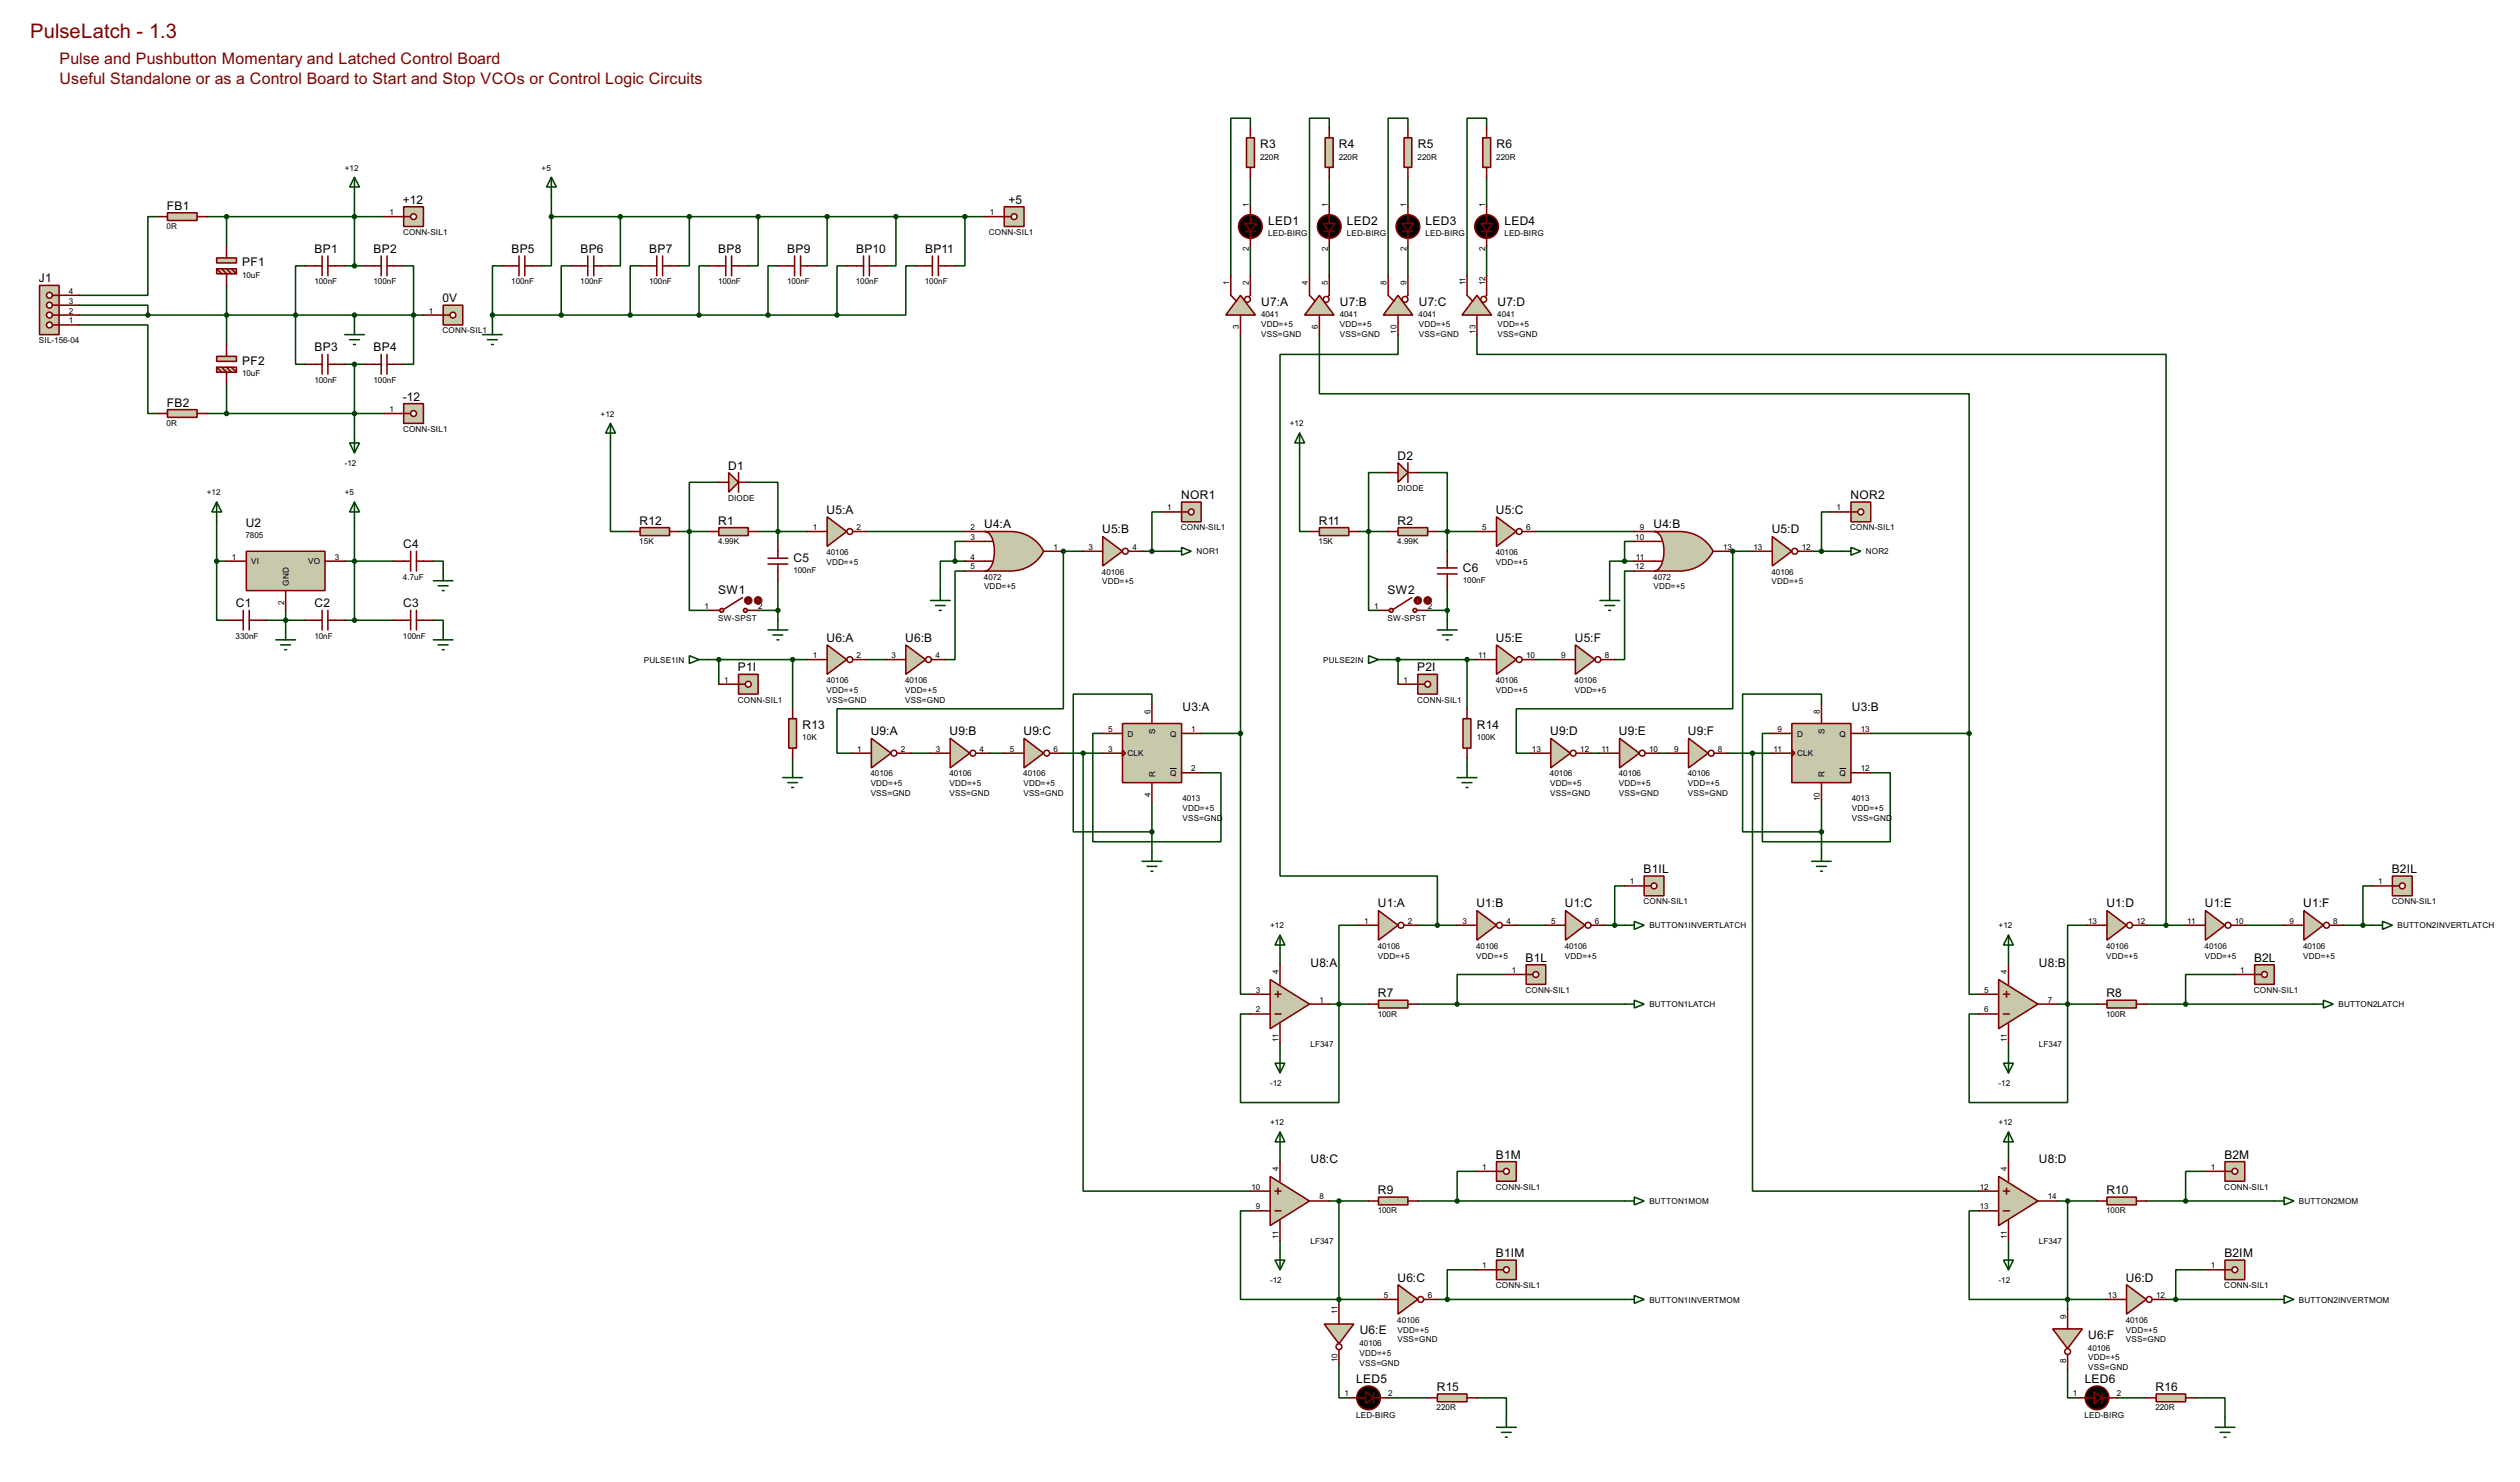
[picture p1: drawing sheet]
<svg xmlns="http://www.w3.org/2000/svg" width="650mm" height="382mm" viewBox="0 0 650 382" stroke-linecap="round" stroke-linejoin="round" font-family="sans-serif">
<defs><g id="words">
<text font-size="5.8" fill="#800000" x="7.7" y="9.9">PulseLatch - 1.3</text>
<g font-size="4.6" fill="#800000">
<text x="15.3" y="16.5">Pulse and Pushbutton Momentary and Latched Control Board</text>
<text x="15.3" y="21.6">Useful Standalone or as a Control Board to Start and Stop VCOs or Control Logic Circuits</text>
</g>
<g font-size="3.5">
<text x="325.2" y="38.2">R3</text>
<text x="345.5" y="38.2">R4</text>
<text x="365.8" y="38.2">R5</text>
<text x="386.1" y="38.2">R6</text>
<text x="104" y="52.6">+12</text>
<text x="260.2" y="52.6">+5</text>
<text x="43.1" y="54.1">FB1</text>
<text x="327.2" y="58.1">LED1</text>
<text x="347.5" y="58.1">LED2</text>
<text x="367.8" y="58.1">LED3</text>
<text x="388.2" y="58.1">LED4</text>
<text x="81.2" y="65.3">BP1</text>
<text x="96.4" y="65.3">BP2</text>
<text x="132" y="65.3">BP5</text>
<text x="149.8" y="65.3">BP6</text>
<text x="167.5" y="65.3">BP7</text>
<text x="185.3" y="65.3">BP8</text>
<text x="203.1" y="65.3">BP9</text>
<text x="220.9" y="65.3">BP10</text>
<text x="238.7" y="65.3">BP11</text>
<text x="62.5" y="68.8">PF1</text>
<text x="10.1" y="72.9">J1</text>
<text x="114.2" y="78">0V</text>
<text x="325.4" y="78.9">U7:A</text>
<text x="345.7" y="78.9">U7:B</text>
<text x="366.1" y="78.9">U7:C</text>
<text x="386.4" y="78.9">U7:D</text>
<text x="62.5" y="94.2">PF2</text>
<text x="81.2" y="90.7">BP3</text>
<text x="96.4" y="90.7">BP4</text>
<text x="43.1" y="104.9">FB2</text>
<text x="104" y="103.4">-12</text>
<text x="360.6" y="118.6">D2</text>
<text x="187.9" y="121.2">D1</text>
<text x="304.7" y="128.8">NOR1</text>
<text x="477.4" y="128.8">NOR2</text>
<text x="63.4" y="136.1">U2</text>
<text x="165" y="135.4">R12</text>
<text x="185.3" y="135.4">R1</text>
<text x="213.3" y="132.6">U5:A</text>
<text x="253.9" y="136.4">U4:A</text>
<text x="284.4" y="137.6">U5:B</text>
<text x="340.3" y="135.4">R11</text>
<text x="360.6" y="135.4">R2</text>
<text x="386" y="132.6">U5:C</text>
<text x="426.6" y="136.4">U4:B</text>
<text x="457.1" y="137.6">U5:D</text>
<text x="104" y="141.5">C4</text>
<text x="204.8" y="145">C5</text>
<text x="377.5" y="147.5">C6</text>
<text x="185.3" y="153.4">SW1</text>
<text x="358" y="153.4">SW2</text>
<text x="60.9" y="156.7">C1</text>
<text x="81.2" y="156.7">C2</text>
<text x="104" y="156.7">C3</text>
<text x="213.3" y="165.6">U6:A</text>
<text x="233.6" y="165.6">U6:B</text>
<text x="386" y="165.6">U5:E</text>
<text x="406.3" y="165.6">U5:F</text>
<text x="190.4" y="173.2">P1I</text>
<text x="365.7" y="173.2">P2I</text>
<text x="305.1" y="183.4">U3:A</text>
<text x="477.8" y="183.4">U3:B</text>
<text x="207.1" y="188.2">R13</text>
<text x="224.7" y="189.7">U9:A</text>
<text x="245" y="189.7">U9:B</text>
<text x="264.1" y="189.7">U9:C</text>
<text x="381.1" y="188.2">R14</text>
<text x="400" y="189.7">U9:D</text>
<text x="417.7" y="189.7">U9:E</text>
<text x="435.5" y="189.7">U9:F</text>
<text x="424.1" y="225.3">B1IL</text>
<text x="617.1" y="225.3">B2IL</text>
<text x="355.5" y="234.2">U1:A</text>
<text x="380.9" y="234.2">U1:B</text>
<text x="403.8" y="234.2">U1:C</text>
<text x="543.5" y="234.2">U1:D</text>
<text x="568.9" y="234.2">U1:E</text>
<text x="594.3" y="234.2">U1:F</text>
<text x="338.1" y="249.4">U8:A</text>
<text x="393.6" y="248.2">B1L</text>
<text x="526.1" y="249.4">U8:B</text>
<text x="581.6" y="248.2">B2L</text>
<text x="355.5" y="257.3">R7</text>
<text x="543.5" y="257.3">R8</text>
<text x="386" y="299">B1M</text>
<text x="573.9" y="299">B2M</text>
<text x="338.1" y="300.2">U8:C</text>
<text x="526.1" y="300.2">U8:D</text>
<text x="355.5" y="308.1">R9</text>
<text x="543.5" y="308.1">R10</text>
<text x="386" y="324.4">B1IM</text>
<text x="573.9" y="324.4">B2IM</text>
<text x="360.6" y="330.7">U6:C</text>
<text x="548.5" y="330.7">U6:D</text>
<text x="350.8" y="344.4">U6:E</text>
<text x="538.8" y="345.6">U6:F</text>
<text x="349.9" y="356.9">LED5</text>
<text x="370.7" y="358.9">R15</text>
<text x="537.9" y="356.9">LED6</text>
<text x="556.2" y="358.9">R16</text>
</g>
<g font-size="2.4">
<text x="325.1" y="41.2">220R</text>
<text x="345.4" y="41.2">220R</text>
<text x="365.8" y="41.2">220R</text>
<text x="386.1" y="41.2">220R</text>
<text x="89" y="44">+12</text>
<text x="139.8" y="44">+5</text>
<text x="322.2" y="53.4" transform="rotate(-90 322.2 53.4)">1</text>
<text x="342.5" y="53.4" transform="rotate(-90 342.5 53.4)">1</text>
<text x="362.9" y="53.3" transform="rotate(-90 362.9 53.3)">1</text>
<text x="383.2" y="53.4" transform="rotate(-90 383.2 53.4)">1</text>
<text x="43" y="59.1">0R</text>
<text x="100.5" y="55.5">1</text>
<text x="255.4" y="55.5">1</text>
<text x="104" y="60.7">CONN-SIL1</text>
<text x="255.1" y="60.7">CONN-SIL1</text>
<text x="322.2" y="64.7" transform="rotate(-90 322.2 64.7)">2</text>
<text x="327.2" y="61">LED-BIRG</text>
<text x="342.6" y="64.7" transform="rotate(-90 342.6 64.7)">2</text>
<text x="347.5" y="61">LED-BIRG</text>
<text x="362.9" y="64.6" transform="rotate(-90 362.9 64.6)">2</text>
<text x="367.8" y="61">LED-BIRG</text>
<text x="383.2" y="64.7" transform="rotate(-90 383.2 64.7)">2</text>
<text x="388.1" y="61">LED-BIRG</text>
<text x="62.5" y="71.6">10uF</text>
<text x="17.8" y="75.8">4</text>
<text x="81.1" y="73.4">100nF</text>
<text x="96.4" y="73.4">100nF</text>
<text x="131.9" y="73.4">100nF</text>
<text x="149.7" y="73.4">100nF</text>
<text x="167.5" y="73.4">100nF</text>
<text x="185.3" y="73.4">100nF</text>
<text x="203.1" y="73.4">100nF</text>
<text x="220.8" y="73.4">100nF</text>
<text x="238.6" y="73.4">100nF</text>
<text x="317.2" y="73.6" transform="rotate(-90 317.2 73.6)">1</text>
<text x="322.2" y="73.6" transform="rotate(-90 322.2 73.6)">2</text>
<text x="337.5" y="73.7" transform="rotate(-90 337.5 73.7)">4</text>
<text x="342.6" y="73.6" transform="rotate(-90 342.6 73.6)">5</text>
<text x="357.8" y="73.7" transform="rotate(-90 357.8 73.7)">8</text>
<text x="362.9" y="73.6" transform="rotate(-90 362.9 73.6)">9</text>
<text x="378.1" y="73.7" transform="rotate(-90 378.1 73.7)">11</text>
<text x="383.1" y="73.7" transform="rotate(-90 383.1 73.7)">12</text>
<text x="17.8" y="83.5">1</text>
<text x="17.8" y="80.9">2</text>
<text x="17.8" y="78.3">3</text>
<text x="110.7" y="80.9">1</text>
<text x="325.4" y="81.8">4041</text>
<text x="345.7" y="81.8">4041</text>
<text x="366" y="81.8">4041</text>
<text x="386.3" y="81.8">4041</text>
<text x="10" y="88.6">SIL-156-04</text>
<text x="114.2" y="86.1">CONN-SIL1</text>
<text x="319.7" y="85" transform="rotate(-90 319.7 85)">3</text>
<text x="325.4" y="84.3">VDD=+5</text>
<text x="325.4" y="86.9">VSS=GND</text>
<text x="340" y="85" transform="rotate(-90 340 85)">6</text>
<text x="345.7" y="84.3">VDD=+5</text>
<text x="345.7" y="86.9">VSS=GND</text>
<text x="360.3" y="86.1" transform="rotate(-90 360.3 86.1)">10</text>
<text x="366" y="84.3">VDD=+5</text>
<text x="366" y="86.9">VSS=GND</text>
<text x="380.7" y="86.1" transform="rotate(-90 380.7 86.1)">13</text>
<text x="386.3" y="84.3">VDD=+5</text>
<text x="386.3" y="86.9">VSS=GND</text>
<text x="62.5" y="97.1">10uF</text>
<text x="81.1" y="98.8">100nF</text>
<text x="96.4" y="98.8">100nF</text>
<text x="100.5" y="106.3">1</text>
<text x="155" y="107.5">+12</text>
<text x="43" y="109.9">0R</text>
<text x="104" y="111.5">CONN-SIL1</text>
<text x="332.8" y="110.1">+12</text>
<text x="89" y="120.2">-12</text>
<text x="53.4" y="127.8">+12</text>
<text x="89" y="127.8">+5</text>
<text x="187.8" y="129.2">DIODE</text>
<text x="301.2" y="131.7">1</text>
<text x="360.5" y="126.7">DIODE</text>
<text x="473.9" y="131.7">1</text>
<text x="209.7" y="136.8">1</text>
<text x="221" y="136.8">2</text>
<text x="250.4" y="136.8">2</text>
<text x="304.7" y="136.9">CONN-SIL1</text>
<text x="382.4" y="136.8">5</text>
<text x="393.8" y="136.8">6</text>
<text x="423.1" y="136.8">9</text>
<text x="477.4" y="136.9">CONN-SIL1</text>
<text x="63.4" y="139">7805</text>
<text x="165" y="140.4">15K</text>
<text x="185.3" y="140.4">4.99K</text>
<text x="213.2" y="143.2">40106</text>
<text x="250.4" y="139.3">3</text>
<text x="271.8" y="141.8">1</text>
<text x="280.8" y="141.8">3</text>
<text x="292.2" y="141.8">4</text>
<text x="308.7" y="143.1">NOR1</text>
<text x="340.2" y="140.4">15K</text>
<text x="360.5" y="140.4">4.99K</text>
<text x="385.9" y="143.2">40106</text>
<text x="421.9" y="139.3">10</text>
<text x="444.6" y="141.8">13</text>
<text x="452.4" y="141.8">13</text>
<text x="464.9" y="141.8">12</text>
<text x="481.4" y="143.1">NOR2</text>
<text x="59.9" y="144.4">1</text>
<text x="64.8" y="145.6">VI</text>
<text x="79.5" y="145.6">VO</text>
<text x="86.4" y="144.4">3</text>
<text x="104" y="149.6">4.7uF</text>
<text x="204.7" y="147.9">100nF</text>
<text x="213.2" y="145.8">VDD=+5</text>
<text x="250.4" y="144.4">4</text>
<text x="250.4" y="147">5</text>
<text x="253.9" y="149.6">4072</text>
<text x="284.3" y="148.2">40106</text>
<text x="385.9" y="145.8">VDD=+5</text>
<text x="421.9" y="147">12</text>
<text x="422.1" y="144.4">11</text>
<text x="426.6" y="149.6">4072</text>
<text x="457.1" y="148.2">40106</text>
<text x="74.5" y="151.1" transform="rotate(-90 74.5 151.1)">GND</text>
<text x="253.9" y="152.1">VDD=+5</text>
<text x="284.3" y="150.8">VDD=+5</text>
<text x="377.4" y="150.4">100nF</text>
<text x="426.6" y="152.1">VDD=+5</text>
<text x="457.1" y="150.8">VDD=+5</text>
<text x="73.3" y="156.1" transform="rotate(-90 73.3 156.1)">2</text>
<text x="181.8" y="157.1">1</text>
<text x="185.3" y="160.2">SW-SPST</text>
<text x="195.6" y="157.1">2</text>
<text x="354.5" y="157.1">1</text>
<text x="358" y="160.2">SW-SPST</text>
<text x="368.3" y="157.1">2</text>
<text x="60.8" y="164.8">330nF</text>
<text x="81.1" y="164.8">10nF</text>
<text x="104" y="164.8">100nF</text>
<text x="166.1" y="171">PULSE1IN</text>
<text x="209.7" y="169.8">1</text>
<text x="221" y="169.8">2</text>
<text x="230" y="169.8">3</text>
<text x="241.4" y="169.8">4</text>
<text x="341.4" y="171">PULSE2IN</text>
<text x="381.4" y="169.8">11</text>
<text x="393.8" y="169.8">10</text>
<text x="402.8" y="169.8">9</text>
<text x="414.1" y="169.8">8</text>
<text x="186.9" y="176.2">1</text>
<text x="213.2" y="176.2">40106</text>
<text x="213.2" y="178.8">VDD=+5</text>
<text x="233.5" y="176.2">40106</text>
<text x="233.5" y="178.8">VDD=+5</text>
<text x="362.1" y="176.2">1</text>
<text x="385.9" y="176.2">40106</text>
<text x="385.9" y="178.8">VDD=+5</text>
<text x="406.3" y="176.2">40106</text>
<text x="406.3" y="178.8">VDD=+5</text>
<text x="190.4" y="181.3">CONN-SIL1</text>
<text x="213.2" y="181.3">VSS=GND</text>
<text x="233.5" y="181.3">VSS=GND</text>
<text x="296.8" y="184.2" transform="rotate(-90 296.8 184.2)">6</text>
<text x="365.6" y="181.3">CONN-SIL1</text>
<text x="469.6" y="184.2" transform="rotate(-90 469.6 184.2)">8</text>
<text x="207" y="191.1">10K</text>
<text x="285.9" y="188.9">5</text>
<text x="290.9" y="190.1">D</text>
<text x="298" y="189.4" transform="rotate(-90 298 189.4)">S</text>
<text x="301.9" y="190.1">Q</text>
<text x="307.4" y="188.9">1</text>
<text x="381" y="191.1">100K</text>
<text x="458.6" y="188.9">9</text>
<text x="463.6" y="190.1">D</text>
<text x="470.7" y="189.4" transform="rotate(-90 470.7 189.4)">S</text>
<text x="474.6" y="190.1">Q</text>
<text x="480.1" y="188.9">13</text>
<text x="221.2" y="194">1</text>
<text x="232.5" y="194">2</text>
<text x="241.5" y="194">3</text>
<text x="252.8" y="194">4</text>
<text x="260.5" y="194">5</text>
<text x="271.8" y="194">6</text>
<text x="285.9" y="194">3</text>
<text x="290.9" y="195.2">CLK</text>
<text x="395.3" y="194">13</text>
<text x="407.7" y="194">12</text>
<text x="413.2" y="194">11</text>
<text x="425.5" y="194">10</text>
<text x="432" y="194">9</text>
<text x="443.3" y="194">8</text>
<text x="457.6" y="194">11</text>
<text x="463.6" y="195.2">CLK</text>
<text x="224.6" y="200.4">40106</text>
<text x="224.6" y="202.9">VDD=+5</text>
<text x="245" y="200.4">40106</text>
<text x="245" y="202.9">VDD=+5</text>
<text x="264" y="200.4">40106</text>
<text x="264" y="202.9">VDD=+5</text>
<text x="298" y="200.6" transform="rotate(-90 298 200.6)">R</text>
<text x="301.9" y="200.2">Q</text>
<text x="307.4" y="199">2</text>
<text x="399.9" y="200.4">40106</text>
<text x="399.9" y="202.9">VDD=+5</text>
<text x="417.7" y="200.4">40106</text>
<text x="417.7" y="202.9">VDD=+5</text>
<text x="435.5" y="200.4">40106</text>
<text x="435.5" y="202.9">VDD=+5</text>
<text x="470.7" y="200.6" transform="rotate(-90 470.7 200.6)">R</text>
<text x="474.6" y="200.2">Q</text>
<text x="480.1" y="199">12</text>
<text x="224.6" y="205.4">VSS=GND</text>
<text x="245" y="205.4">VSS=GND</text>
<text x="264" y="205.4">VSS=GND</text>
<text x="296.8" y="205.7" transform="rotate(-90 296.8 205.7)">4</text>
<text x="305.1" y="206.7">4013</text>
<text x="305.1" y="209.3">VDD=+5</text>
<text x="399.9" y="205.4">VSS=GND</text>
<text x="417.7" y="205.4">VSS=GND</text>
<text x="435.5" y="205.4">VSS=GND</text>
<text x="469.6" y="206.8" transform="rotate(-90 469.6 206.8)">10</text>
<text x="477.8" y="206.7">4013</text>
<text x="477.8" y="209.3">VDD=+5</text>
<text x="305.1" y="211.8">VSS=GND</text>
<text x="477.8" y="211.8">VSS=GND</text>
<text x="420.5" y="228.2">1</text>
<text x="424" y="233.4">CONN-SIL1</text>
<text x="613.6" y="228.2">1</text>
<text x="617.1" y="233.4">CONN-SIL1</text>
<text x="327.7" y="239.6">+12</text>
<text x="352" y="238.4">1</text>
<text x="363.3" y="238.4">2</text>
<text x="377.4" y="238.4">3</text>
<text x="388.7" y="238.4">4</text>
<text x="400.2" y="238.4">5</text>
<text x="411.5" y="238.4">6</text>
<text x="425.5" y="239.6">BUTTON1INVERTLATCH</text>
<text x="515.7" y="239.6">+12</text>
<text x="538.8" y="238.4">13</text>
<text x="551.2" y="238.4">12</text>
<text x="564.3" y="238.4">11</text>
<text x="576.6" y="238.4">10</text>
<text x="590.7" y="238.4">9</text>
<text x="602" y="238.4">8</text>
<text x="618.5" y="239.6">BUTTON2INVERTLATCH</text>
<text x="355.5" y="244.8">40106</text>
<text x="380.9" y="244.8">40106</text>
<text x="403.7" y="244.8">40106</text>
<text x="543.4" y="244.8">40106</text>
<text x="568.8" y="244.8">40106</text>
<text x="594.2" y="244.8">40106</text>
<text x="329.9" y="251.5" transform="rotate(-90 329.9 251.5)">4</text>
<text x="355.5" y="247.4">VDD=+5</text>
<text x="380.9" y="247.4">VDD=+5</text>
<text x="390.1" y="251.1">1</text>
<text x="403.7" y="247.4">VDD=+5</text>
<text x="517.8" y="251.5" transform="rotate(-90 517.8 251.5)">4</text>
<text x="543.4" y="247.4">VDD=+5</text>
<text x="568.8" y="247.4">VDD=+5</text>
<text x="578" y="251.1">1</text>
<text x="594.2" y="247.4">VDD=+5</text>
<text x="324" y="256.2">3</text>
<text x="393.6" y="256.2">CONN-SIL1</text>
<text x="512" y="256.2">5</text>
<text x="581.5" y="256.2">CONN-SIL1</text>
<text x="324" y="261.3">2</text>
<text x="340.4" y="258.7">1</text>
<text x="355.5" y="262.3">100R</text>
<text x="425.5" y="259.9">BUTTON1LATCH</text>
<text x="512" y="261.3">6</text>
<text x="528.4" y="258.7">7</text>
<text x="543.4" y="262.3">100R</text>
<text x="603.3" y="259.9">BUTTON2LATCH</text>
<text x="329.9" y="268.8" transform="rotate(-90 329.9 268.8)">11</text>
<text x="517.8" y="268.8" transform="rotate(-90 517.8 268.8)">11</text>
<text x="338.1" y="270.2">LF347</text>
<text x="526" y="270.2">LF347</text>
<text x="327.7" y="280.2">-12</text>
<text x="515.7" y="280.2">-12</text>
<text x="327.7" y="290.4">+12</text>
<text x="515.7" y="290.4">+12</text>
<text x="329.8" y="302.3" transform="rotate(-90 329.8 302.3)">4</text>
<text x="382.4" y="301.9">1</text>
<text x="517.8" y="302.3" transform="rotate(-90 517.8 302.3)">4</text>
<text x="570.4" y="301.9">1</text>
<text x="322.9" y="307">10</text>
<text x="340.4" y="309.5">8</text>
<text x="385.9" y="307">CONN-SIL1</text>
<text x="425.5" y="310.7">BUTTON1MOM</text>
<text x="510.8" y="307">12</text>
<text x="528.4" y="309.5">14</text>
<text x="573.9" y="307">CONN-SIL1</text>
<text x="593.1" y="310.7">BUTTON2MOM</text>
<text x="324" y="312.1">9</text>
<text x="355.5" y="313.1">100R</text>
<text x="510.8" y="312.1">13</text>
<text x="543.4" y="313.1">100R</text>
<text x="329.9" y="319.6" transform="rotate(-90 329.9 319.6)">11</text>
<text x="338.1" y="321">LF347</text>
<text x="517.8" y="319.6" transform="rotate(-90 517.8 319.6)">11</text>
<text x="526" y="321">LF347</text>
<text x="382.4" y="327.3">1</text>
<text x="570.4" y="327.3">1</text>
<text x="327.7" y="331">-12</text>
<text x="357" y="334.9">5</text>
<text x="368.3" y="334.9">6</text>
<text x="385.9" y="332.4">CONN-SIL1</text>
<text x="515.7" y="331">-12</text>
<text x="543.9" y="334.9">13</text>
<text x="556.3" y="334.9">12</text>
<text x="573.9" y="332.4">CONN-SIL1</text>
<text x="345.1" y="339.1" transform="rotate(-90 345.1 339.1)">11</text>
<text x="360.5" y="341.3">40106</text>
<text x="425.5" y="336.1">BUTTON1INVERTMOM</text>
<text x="533.1" y="340.3" transform="rotate(-90 533.1 340.3)">9</text>
<text x="548.5" y="341.3">40106</text>
<text x="593.1" y="336.1">BUTTON2INVERTMOM</text>
<text x="350.8" y="347.3">40106</text>
<text x="360.5" y="343.9">VDD=+5</text>
<text x="360.5" y="346.4">VSS=GND</text>
<text x="548.5" y="343.9">VDD=+5</text>
<text x="548.5" y="346.4">VSS=GND</text>
<text x="345.1" y="351.6" transform="rotate(-90 345.1 351.6)">10</text>
<text x="350.8" y="349.8">VDD=+5</text>
<text x="350.8" y="352.4">VSS=GND</text>
<text x="533.1" y="351.7" transform="rotate(-90 533.1 351.7)">8</text>
<text x="538.7" y="348.5">40106</text>
<text x="538.7" y="351.1">VDD=+5</text>
<text x="538.7" y="353.6">VSS=GND</text>
<text x="346.9" y="360.3">1</text>
<text x="349.9" y="366">LED-BIRG</text>
<text x="358.2" y="360.3">2</text>
<text x="370.7" y="363.9">220R</text>
<text x="534.8" y="360.3">1</text>
<text x="537.8" y="366">LED-BIRG</text>
<text x="546.2" y="360.3">2</text>
<text x="556.1" y="363.9">220R</text>
</g>
</g></defs>
<g fill="none" stroke="#004000" stroke-width=".4">
<path d="M322.6 33.1v-2.6h-5v40.7M343 33.1v-2.6h-5.1v40.7M363.3 33.1v-2.6h-5.1v40.7M383.6 33.1v-2.6h-5.1v40.7M40.7 55.9h-2.5v20.3h-17.8M53.4 55.9h45.7M58.5 55.9v7.6M91.5 50.8v17.8M142.3 55.9v12.7h-2.5M142.3 55.9h111.8M142.3 50.8v5.1M160.1 55.9v12.7h-2.6"/>
<path d="M177.9 55.9v12.7h-2.6M195.6 55.9v12.7h-2.5M213.4 55.9v12.7h-2.5M231.2 55.9v12.7h-2.5M249 55.9v12.7h-2.6M322.6 45.8v7.6M343 45.8v7.6M363.3 45.8v7.6M383.6 45.8v7.6M20.4 78.8h17.8v2.5M58.5 73.7v15.2M78.8 68.6h-2.5v25.4h2.5"/>
<path d="M89 68.6h5M104.2 68.6h2.5v25.4h-2.5M129.6 68.6h-2.5v12.7M147.4 68.6h-2.6v12.7M165.2 68.6h-2.6v12.7M182.9 68.6h-2.5v12.7M200.7 68.6h-2.5v12.7M218.5 68.6h-2.5v12.7M236.3 68.6h-2.6v12.7h-17.7M322.6 63.5v7.7M343 63.5v7.7M363.3 63.5v7.7"/>
<path d="M383.6 63.5v7.7M20.4 83.9h17.8v22.8h2.5M20.4 81.3h88.9M58.5 99.1v7.6M89 94h5M91.5 81.3v2.6M91.5 94v17.8M127.1 81.3h88.9M127.1 81.3v2.6M320.1 86.4v102.9M340.4 86.4v15.2h167.7v87.7M360.7 86.4v5.1h-30.4v134.6h40.6v12.7"/>
<path d="M381.1 86.4v5.1h177.8v147.3M53.4 106.7h45.7M157.5 114.3v22.9h5.1M335.3 116.9v20.3h2.6M55.9 134.7v10.1M91.5 134.7v25.4M175.3 137.2h7.6M185.5 124.5h-7.6v33h5M193.1 124.5h7.6v15.2M195.6 137.2h12.7M223.6 137.2h25.4M249 139.7h-2.6v5.1"/>
<path d="M350.6 137.2h7.6M358.2 122h-5.1v35.5h2.6M365.8 122h7.6v20.3M370.9 137.2h10.2M396.3 137.2h25.4M421.7 139.7h-2.5v5.1M55.9 144.8v15.3h2.6M55.9 144.8h2.6M73.7 157.5v5.1M89 144.8h12.7M111.8 144.8h2.6v2.6M195.6 157.5h5.1"/>
<path d="M200.7 149.9v10.2M246.4 144.8h-3.8v7.6M246.4 144.8h2.6M249 147.4h-2.6v22.8h-2.5M274.4 142.3v40.6h-58.4v11.5h3.8M368.4 157.5h5M373.4 152.4v7.7M419.2 144.8h-3.9v7.6M419.2 144.8h2.5M421.7 147.4h-2.5v22.8h-2.6M68.6 160.1h10.2M89 160.1h12.7"/>
<path d="M111.8 160.1h2.6v2.5M223.6 170.2h5.1M396.3 170.2h5.1M235 194.4h5.1M255.3 194.4h3.8M274.4 194.4h10.1M279.5 194.4v113h43.1M284.5 189.3h-2.5v27.9h33v-17.8h-5.1M297.2 181.7v-2.6h-20.3v35.6h20.3M309.9 189.3h10.2M320.1 189.3v67.3h2.5M410.3 194.4h2.5"/>
<path d="M428 194.4h2.6M445.8 194.4h11.5M452.2 194.4v113h58.4M457.3 189.3h-2.6v27.9h33v-17.8h-5M470 181.7v-2.6h-20.4v35.6h20.4M482.7 189.3h25.4M508.1 189.3v67.3h2.5M297.2 207.1v12.7M470 207.1v12.7M350.6 238.8h-5.1v45.7h-25.4v-22.8h2.5M365.8 238.8h10.2M391.2 238.8h7.6"/>
<path d="M538.5 238.8h-5v45.7h-25.4v-22.8h2.5M553.8 238.8h10.1M579.2 238.8h10.1M330.3 246.4v2.6M343 259.1h10.1M518.2 246.4v2.6M530.9 259.1h10.2M330.3 269.3v2.5M518.2 269.3v2.5M330.3 297.2v2.6M518.2 297.2v2.6M322.6 312.5h-2.5v22.8h25.4"/>
<path d="M343 309.9h10.1M345.5 309.9v25.4M510.6 312.5h-2.5v22.8h25.4M530.9 309.9h10.2M533.5 309.9v25.4M330.3 320.1v2.5M345.5 335.3h10.2M370.9 335.3h48.3M518.2 320.1v2.5M533.5 335.3h10.1M558.9 335.3h27.9"/>
</g>
<circle cx="274.4" cy="142.3" r=".2" fill="#004000"/>
<path d="M274.4 142.3h5.1M447.1 142.3v40.6h-55.9v11.5h3.8" fill="none" stroke="#004000" stroke-width=".4"/>
<circle cx="447.1" cy="142.3" r=".2" fill="#004000"/>
<g fill="none" stroke="#004000" stroke-width=".4">
<path d="M299.8 132.1h-2.6v10.2M472.5 132.1h-2.5v10.2M294.7 142.3h7.6M447.1 142.3h5.1M467.4 142.3h7.6M182.9 170.2h25.4M185.5 170.2v6.4M204.5 170.2v12.7M358.2 170.2h22.9M360.7 170.2v6.4M378.5 170.2v12.7M204.5 195.6v2.6"/>
<path d="M378.5 195.6v2.6M414.1 238.8h5.1M419.2 228.6h-2.6v10.2M604.6 238.8h7.6M612.2 228.6h-2.5v10.2M365.8 259.1h53.4M388.7 251.5h-12.7v7.6M553.8 259.1h43.2M576.6 251.5h-12.7v7.6M365.8 309.9h53.4M381.1 302.3h-5.1v7.6M553.8 309.9h33"/>
<path d="M569 302.3h-5.1v7.6M345.5 335.3v1.3M381.1 327.7h-7.7v7.6M533.5 335.3v2.6M569 327.7h-7.6v7.6M345.5 351.8v8.9h2.5M533.5 353.1v7.6h2.5M358.2 360.7h10.2M381.1 360.7h7.6v5.1M546.2 360.7h7.6M566.5 360.7h7.6v5.1"/>
</g>
<path d="M185.5 136.2h7.6v2h-7.6z" fill="#c8c8aa" stroke="#800000" stroke-width=".4"/>
<path d="M182.9 137.2h2.6M193.1 137.2h2.5" fill="none" stroke="#800000" stroke-width=".4"/>
<path d="M157.5 109.3l1.3 2.5h-2.5zM157.5 109.3v5" fill="none" stroke="#004000" stroke-width=".4"/>
<path d="M289.6 186.7h15.3v15.3h-15.3z" fill="#c8c8aa" stroke="#800000" stroke-width=".4"/>
<path d="M284.5 189.3h5.1M284.5 194.4h5.1M289.6 193.6l.8 .8-.8 .7zM297.2 181.7v5M304.9 189.3h5M304.9 199.4h5M297.2 202v5.1" fill="none" stroke="#800000" stroke-width=".4"/>
<path d="M301.9 198.3h1.7" fill="none" stroke="#000" stroke-width=".26"/>
<path d="M198.2 162.6h5.1M199.4 163.9h2.6M200.5 165.1h.5M200.7 160.1v2.5" fill="none" stroke="#004000" stroke-width=".4"/>
<path d="M360.7 136.2h7.7v2h-7.7z" fill="#c8c8aa" stroke="#800000" stroke-width=".4"/>
<path d="M358.2 137.2h2.5M368.4 137.2h2.5" fill="none" stroke="#800000" stroke-width=".4"/>
<path d="M335.3 111.8l1.3 2.5h-2.5zM335.3 111.8v5.1" fill="none" stroke="#004000" stroke-width=".4"/>
<path d="M462.3 186.7h15.3v15.3h-15.3z" fill="#c8c8aa" stroke="#800000" stroke-width=".4"/>
<g fill="none" stroke="#800000" stroke-width=".4">
<path d="M321.4 59.7h2.5M322.6 53.4v4.3M322.6 59.7v3.8M341.7 59.7h2.5M343 53.4v4.3M343 59.7v3.8M362 59.7h2.5M363.3 53.4v4.3M363.3 59.7v3.8M382.3 59.7h2.6M383.6 53.4v4.3M383.6 59.7v3.8"/>
<path d="M457.3 189.3h5M457.3 194.4h5M462.3 193.6l.8 .8-.8 .7zM470 181.7v5M477.6 189.3h5.1M477.6 199.4h5.1M470 202v5.1"/>
</g>
<path d="M474.6 198.3h1.7" fill="none" stroke="#000" stroke-width=".26"/>
<path d="M370.9 162.6h5.1M372.2 163.9h2.5M373.2 165.1h.5M373.4 160.1v2.5" fill="none" stroke="#004000" stroke-width=".4"/>
<g fill="#000" stroke="#800000" stroke-width=".4">
<path d="M321.1 57.7h3.1l-1.6 2zM341.4 57.7h3.1l-1.5 2zM361.8 57.7h3l-1.5 2zM382.1 57.7h3l-1.5 2z"/>
<circle cx="322.6" cy="58.5" r="3.1"/>
<circle cx="342.9" cy="58.5" r="3.1"/>
<circle cx="363.2" cy="58.5" r="3.1"/>
<circle cx="383.5" cy="58.5" r="3.1"/>
</g>
<path d="M321.6 35.6h2.1v7.6h-2.1z" fill="#c8c8aa" stroke="#800000" stroke-width=".4"/>
<path d="M322.6 33.1v2.5M322.6 43.2v2.6" fill="none" stroke="#800000" stroke-width=".4"/>
<path d="M341.9 35.6h2.1v7.6h-2.1z" fill="#c8c8aa" stroke="#800000" stroke-width=".4"/>
<path d="M343 33.1v2.5M343 43.2v2.6" fill="none" stroke="#800000" stroke-width=".4"/>
<path d="M362.3 35.6h2v7.6h-2z" fill="#c8c8aa" stroke="#800000" stroke-width=".4"/>
<path d="M363.3 33.1v2.5M363.3 43.2v2.6" fill="none" stroke="#800000" stroke-width=".4"/>
<path d="M382.6 35.6h2v7.6h-2z" fill="#c8c8aa" stroke="#800000" stroke-width=".4"/>
<path d="M383.6 33.1v2.5M383.6 43.2v2.6" fill="none" stroke="#800000" stroke-width=".4"/>
<path d="M320.1 76.2l3.8 5.1h-7.6z" fill="#c8c8aa" stroke="#800000" stroke-width=".4"/>
<path d="M317.6 76.2l1.5 1.6" fill="none" stroke="#800000" stroke-width=".4"/>
<circle cx="321.8" cy="77.3" r=".75" fill="#feffff" stroke="#800000" stroke-width=".4"/>
<path d="M317.6 71.2v5M322.6 71.2v5l-.2 .3M320.1 81.3v5.1" fill="none" stroke="#800000" stroke-width=".4"/>
<path d="M340.4 76.2l3.8 5.1h-7.6z" fill="#c8c8aa" stroke="#800000" stroke-width=".4"/>
<path d="M337.9 76.2l1.5 1.6" fill="none" stroke="#800000" stroke-width=".4"/>
<circle cx="342.1" cy="77.3" r=".75" fill="#feffff" stroke="#800000" stroke-width=".4"/>
<path d="M337.9 71.2v5M343 71.2v5l-.3 .3M340.4 81.3v5.1" fill="none" stroke="#800000" stroke-width=".4"/>
<path d="M360.7 76.2l3.8 5.1h-7.6z" fill="#c8c8aa" stroke="#800000" stroke-width=".4"/>
<path d="M358.2 76.2l1.5 1.6" fill="none" stroke="#800000" stroke-width=".4"/>
<circle cx="362.5" cy="77.3" r=".75" fill="#feffff" stroke="#800000" stroke-width=".4"/>
<path d="M358.2 71.2v5M363.3 71.2v5l-.3 .3M360.7 81.3v5.1" fill="none" stroke="#800000" stroke-width=".4"/>
<path d="M381.1 76.2l3.8 5.1h-7.7z" fill="#c8c8aa" stroke="#800000" stroke-width=".4"/>
<path d="M378.5 76.2l1.5 1.6" fill="none" stroke="#800000" stroke-width=".4"/>
<circle cx="382.8" cy="77.3" r=".75" fill="#feffff" stroke="#800000" stroke-width=".4"/>
<path d="M378.5 71.2v5M383.6 71.2v5l-.3 .3M381.1 81.3v5.1" fill="none" stroke="#800000" stroke-width=".4"/>
<path d="M327.7 252.8l10.2 6.3-10.2 6.4z" fill="#c8c8aa" stroke="#800000" stroke-width=".4"/>
<path d="M322.6 256.6h5.1M329 256.6h1.5M329.7 255.8v1.5M330.3 249v5M337.9 259.1h5.1M322.6 261.7h5.1M329 261.7h1.5M330.3 264.2v5.1" fill="none" stroke="#800000" stroke-width=".4"/>
<path d="M515.7 252.8l10.1 6.3-10.1 6.4z" fill="#c8c8aa" stroke="#800000" stroke-width=".4"/>
<path d="M510.6 256.6h5.1M516.9 256.6h1.6M517.7 255.8v1.5M518.2 249v5M525.8 259.1h5.1M510.6 261.7h5.1M516.9 261.7h1.6M518.2 264.2v5.1" fill="none" stroke="#800000" stroke-width=".4"/>
<path d="M330.3 241.3l1.2 2.6h-2.5zM330.3 241.3v5.1M518.2 241.3l1.3 2.6h-2.6zM518.2 241.3v5.1M329 274.4h2.5l-1.2 2.5zM330.3 271.8v5.1M516.9 274.4h2.6l-1.3 2.5zM518.2 271.8v5.1" fill="none" stroke="#004000" stroke-width=".4"/>
<path d="M355.7 258.1h7.6v2h-7.6z" fill="#c8c8aa" stroke="#800000" stroke-width=".4"/>
<path d="M353.1 259.1h2.6M363.3 259.1h2.5" fill="none" stroke="#800000" stroke-width=".4"/>
<path d="M543.6 258.1h7.6v2h-7.6z" fill="#c8c8aa" stroke="#800000" stroke-width=".4"/>
<path d="M541.1 259.1h2.5M551.2 259.1h2.6" fill="none" stroke="#800000" stroke-width=".4"/>
<g fill="#004000" stroke="#004000" stroke-width=".4">
<circle cx="345.4" cy="259.1" r=".5"/>
<circle cx="533.4" cy="259.1" r=".5"/>
</g>
<path d="M419.2 259.1h2.5M421.7 258.1l2.5 1-2.5 1zM597 259.1h2.5M599.5 258.1l2.5 1-2.5 1z" fill="none" stroke="#004000" stroke-width=".4"/>
<path d="M327.7 303.6l10.2 6.3-10.2 6.4z" fill="#c8c8aa" stroke="#800000" stroke-width=".4"/>
<path d="M330.3 299.8v5M322.6 312.5h5.1M322.6 307.4h5.1M329 312.5h1.5M329 307.4h1.5M329.7 306.6v1.5M330.3 315v5.1M337.9 309.9h5.1" fill="none" stroke="#800000" stroke-width=".4"/>
<path d="M515.7 303.6l10.1 6.3-10.1 6.4z" fill="#c8c8aa" stroke="#800000" stroke-width=".4"/>
<path d="M518.2 299.8v5M510.6 312.5h5.1M510.6 307.4h5.1M516.9 312.5h1.6M516.9 307.4h1.6M517.7 306.6v1.5M518.2 315v5.1M525.8 309.9h5.1" fill="none" stroke="#800000" stroke-width=".4"/>
<path d="M330.3 292.1l1.2 2.6h-2.5zM330.3 292.1v5.1M518.2 292.1l1.3 2.6h-2.6zM518.2 292.1v5.1M329 325.2h2.5l-1.2 2.5zM330.3 322.6v5.1M516.9 325.2h2.6l-1.3 2.5zM518.2 322.6v5.1" fill="none" stroke="#004000" stroke-width=".4"/>
<path d="M355.7 308.9h7.6v2h-7.6z" fill="#c8c8aa" stroke="#800000" stroke-width=".4"/>
<path d="M353.1 309.9h2.6M363.3 309.9h2.5" fill="none" stroke="#800000" stroke-width=".4"/>
<path d="M543.6 308.9h7.6v2h-7.6z" fill="#c8c8aa" stroke="#800000" stroke-width=".4"/>
<g fill="none" stroke="#800000" stroke-width=".4">
<path d="M78.8 68.6h4.3M83.1 66.1v5.1M84.6 66.1v5.1M84.6 68.6h4.4M129.6 68.6h4.3M133.9 66.1v5.1M135.4 68.6h4.4M135.4 66.1v5.1M147.4 68.6h4.3M151.7 66.1v5.1M153.2 68.6h4.3M153.2 66.1v5.1"/>
<path d="M165.2 68.6h4.3M169.5 66.1v5.1M171 68.6h4.3M171 66.1v5.1M182.9 68.6h4.4M187.3 66.1v5.1M188.8 68.6h4.3M188.8 66.1v5.1M200.7 68.6h4.3M205 66.1v5.1M206.6 68.6h4.3M206.6 66.1v5.1"/>
<path d="M78.8 94h4.3M83.1 91.5v5.1M84.6 91.5v5.1M84.6 94h4.4M541.1 309.9h2.5M551.2 309.9h2.6"/>
</g>
<g fill="#004000" stroke="#004000" stroke-width=".4">
<circle cx="345.4" cy="309.9" r=".5"/>
<circle cx="533.4" cy="309.9" r=".5"/>
<circle cx="127" cy="81.3" r=".5"/>
<circle cx="76.2" cy="81.3" r=".5"/>
<circle cx="144.8" cy="81.3" r=".5"/>
<circle cx="213.4" cy="55.9" r=".5"/>
<circle cx="195.6" cy="55.9" r=".5"/>
<circle cx="177.8" cy="55.9" r=".5"/>
<circle cx="160" cy="55.9" r=".5"/>
<circle cx="162.6" cy="81.3" r=".5"/>
<circle cx="180.3" cy="81.3" r=".5"/>
<circle cx="198.1" cy="81.3" r=".5"/>
<circle cx="91.4" cy="106.7" r=".5"/>
<circle cx="91.4" cy="55.9" r=".5"/>
</g>
<path d="M91.5 45.8l1.3 2.5h-2.6zM91.5 45.8v5M124.5 86.4h5.1M125.8 87.7h2.5M126.8 88.9h.5M127.1 83.9v2.5M90.2 114.3h2.6l-1.3 2.6zM91.5 111.8v5.1M419.2 309.9h2.5M421.7 308.9l2.5 1-2.5 1zM586.8 309.9h2.5M589.3 308.9l2.6 1-2.6 1z" fill="none" stroke="#004000" stroke-width=".4"/>
<g fill="#c8c8aa" stroke="#800000" stroke-width=".4">
<path d="M55.9 66.6h5.1v1.3h-5.1z"/>
<path d="M55.9 69.4h5.1v1.3h-5.1z"/>
</g>
<path d="M55.9 69.4l1.3 1.3M57.2 69.4l1.3 1.3v3M58.5 63.5v3.1M58.5 69.4l1.2 1.3M59.7 69.4l1.3 1.3" fill="none" stroke="#800000" stroke-width=".4"/>
<g fill="#c8c8aa" stroke="#800000" stroke-width=".4">
<path d="M55.9 92h5.1v1.3h-5.1z"/>
<path d="M55.9 94.8h5.1v1.3h-5.1z"/>
</g>
<path d="M55.9 94.8l1.3 1.3M57.2 94.8l1.3 1.3v3M58.5 88.9v3.1M58.5 94.8l1.2 1.3M59.7 94.8l1.3 1.3" fill="none" stroke="#800000" stroke-width=".4"/>
<circle cx="58.4" cy="81.3" r=".5" fill="#004000" stroke="#004000" stroke-width=".4"/>
<path d="M43.2 54.9h7.7v2h-7.7z" fill="#c8c8aa" stroke="#800000" stroke-width=".4"/>
<path d="M40.7 55.9h2.5M50.9 55.9h2.5" fill="none" stroke="#800000" stroke-width=".4"/>
<path d="M43.2 105.7h7.7v2h-7.7z" fill="#c8c8aa" stroke="#800000" stroke-width=".4"/>
<path d="M40.7 106.7h2.5M50.9 106.7h2.5" fill="none" stroke="#800000" stroke-width=".4"/>
<g fill="#004000" stroke="#004000" stroke-width=".4">
<circle cx="58.4" cy="106.7" r=".5"/>
<circle cx="58.4" cy="55.9" r=".5"/>
</g>
<path d="M10.2 73.7h5.1v12.7h-5.1z" fill="#c8c8aa" stroke="#800000" stroke-width=".4"/>
<path d="M13.5 83.9h1.8" fill="none" stroke="#800000" stroke-width=".4"/>
<circle cx="12.7" cy="81.3" r=".75" fill="#feffff" stroke="#800000" stroke-width=".4"/>
<path d="M13.5 81.3h1.8" fill="none" stroke="#800000" stroke-width=".4"/>
<circle cx="12.7" cy="78.8" r=".75" fill="#feffff" stroke="#800000" stroke-width=".4"/>
<path d="M13.5 78.8h1.8" fill="none" stroke="#800000" stroke-width=".4"/>
<circle cx="12.7" cy="76.2" r=".75" fill="#feffff" stroke="#800000" stroke-width=".4"/>
<path d="M13.5 76.2h1.8" fill="none" stroke="#800000" stroke-width=".4"/>
<circle cx="12.7" cy="83.9" r=".75" fill="#feffff" stroke="#800000" stroke-width=".4"/>
<path d="M15.3 78.8h5.1M15.3 76.2h5.1M15.3 83.9h5.1M15.3 81.3h5.1" fill="none" stroke="#800000" stroke-width=".4"/>
<circle cx="38.1" cy="81.3" r=".5" fill="#004000" stroke="#004000" stroke-width=".4"/>
<g fill="#c8c8aa" stroke="#800000" stroke-width=".4">
<circle cx="192.3" cy="157.5" r=".5"/>
<circle cx="186.2" cy="157.5" r=".5"/>
</g>
<path d="M182.9 157.5h2.8M191.6 154.2l-4.9 3.1M192.8 157.5h2.8" fill="none" stroke="#800000" stroke-width=".4"/>
<circle cx="193" cy="155" r="1" fill="#400000" stroke="#f00" stroke-width=".26"/>
<path d="M192.8 155.2l.3 .3M193.1 154.5v1M193.3 155.2l-.2 .3" fill="none" stroke="#f00" stroke-width=".26"/>
<circle cx="195.6" cy="155" r="1" fill="#400000" stroke="#f00" stroke-width=".26"/>
<path d="M195.6 154.5l-.2 .2M195.6 154.5l.3 .2M195.6 154.5v1" fill="none" stroke="#f00" stroke-width=".26"/>
<g fill="#c8c8aa" stroke="#800000" stroke-width=".4">
<circle cx="365" cy="157.5" r=".5"/>
<circle cx="358.9" cy="157.5" r=".5"/>
</g>
<path d="M355.7 157.5h2.7M364.3 154.2l-4.8 3.1M365.6 157.5h2.8" fill="none" stroke="#800000" stroke-width=".4"/>
<circle cx="365.8" cy="155" r="1" fill="#400000" stroke="#f00" stroke-width=".26"/>
<path d="M365.6 155.2l.2 .3M365.8 154.5v1M366.1 155.2l-.3 .3" fill="none" stroke="#f00" stroke-width=".26"/>
<circle cx="368.3" cy="155" r="1" fill="#400000" stroke="#f00" stroke-width=".26"/>
<path d="M368.4 154.5l-.3 .2M368.4 154.5l.2 .2M368.4 154.5v1" fill="none" stroke="#f00" stroke-width=".26"/>
<path d="M200.7 139.7v4.4M198.2 145.6h5.1M198.2 144.1h5.1M200.7 145.6v4.3M370.9 148.1h5.1M370.9 146.6h5.1M373.4 142.3v4.3M373.4 148.1v4.3" fill="none" stroke="#800000" stroke-width=".4"/>
<g fill="#004000" stroke="#004000" stroke-width=".4">
<circle cx="200.7" cy="137.2" r=".5"/>
<circle cx="373.4" cy="137.2" r=".5"/>
</g>
<path d="M340.4 136.2h7.6v2h-7.6z" fill="#c8c8aa" stroke="#800000" stroke-width=".4"/>
<path d="M337.9 137.2h2.5M348 137.2h2.6" fill="none" stroke="#800000" stroke-width=".4"/>
<g fill="#004000" stroke="#004000" stroke-width=".4">
<circle cx="353.1" cy="137.2" r=".5"/>
<circle cx="200.7" cy="157.5" r=".5"/>
</g>
<path d="M165.2 136.2h7.6v2h-7.6z" fill="#c8c8aa" stroke="#800000" stroke-width=".4"/>
<path d="M162.6 137.2h2.6M172.8 137.2h2.5" fill="none" stroke="#800000" stroke-width=".4"/>
<circle cx="177.8" cy="137.2" r=".5" fill="#004000" stroke="#004000" stroke-width=".4"/>
<path d="M188 122l2.6 2.5-2.6 2.5z" fill="#c8c8aa" stroke="#800000" stroke-width=".4"/>
<path d="M185.5 124.5h2.5M190.6 122v5M190.6 124.5h2.5" fill="none" stroke="#800000" stroke-width=".4"/>
<path d="M360.7 119.4l2.6 2.6-2.6 2.5z" fill="#c8c8aa" stroke="#800000" stroke-width=".4"/>
<path d="M363.3 119.4v5.1M358.2 122h2.5M363.3 122h2.5" fill="none" stroke="#800000" stroke-width=".4"/>
<circle cx="373.4" cy="157.5" r=".5" fill="#004000" stroke="#004000" stroke-width=".4"/>
<path d="M224.8 190.5l5.1 3.9-5.1 3.8z" fill="#c8c8aa" stroke="#800000" stroke-width=".4"/>
<g fill="none" stroke="#800000" stroke-width=".4">
<path d="M219.8 194.4h5M231.4 194.4h3.6"/>
<circle cx="230.6" cy="194.4" r=".75"/>
</g>
<path d="M245.2 190.5l5 3.9-5 3.8z" fill="#c8c8aa" stroke="#800000" stroke-width=".4"/>
<g fill="none" stroke="#800000" stroke-width=".4">
<path d="M240.1 194.4h5.1M251.8 194.4h3.5"/>
<circle cx="251" cy="194.4" r=".75"/>
</g>
<circle cx="320" cy="189.3" r=".5" fill="#004000" stroke="#004000" stroke-width=".4"/>
<path d="M264.2 190.5l5.1 3.9-5.1 3.8z" fill="#c8c8aa" stroke="#800000" stroke-width=".4"/>
<g fill="none" stroke="#800000" stroke-width=".4">
<path d="M259.1 194.4h5.1M270.8 194.4h3.6"/>
<circle cx="270" cy="194.4" r=".75"/>
</g>
<circle cx="279.4" cy="194.4" r=".5" fill="#004000" stroke="#004000" stroke-width=".4"/>
<path d="M400.1 190.5l5.1 3.9-5.1 3.8z" fill="#c8c8aa" stroke="#800000" stroke-width=".4"/>
<g fill="none" stroke="#800000" stroke-width=".4">
<path d="M395 194.4h5.1M406.7 194.4h3.6"/>
<circle cx="405.9" cy="194.4" r=".75"/>
</g>
<path d="M417.9 190.5l5.1 3.9-5.1 3.8z" fill="#c8c8aa" stroke="#800000" stroke-width=".4"/>
<g fill="none" stroke="#800000" stroke-width=".4">
<path d="M412.8 194.4h5.1M424.5 194.4h3.5"/>
<circle cx="423.7" cy="194.4" r=".75"/>
</g>
<path d="M435.7 190.5l5 3.9-5 3.8z" fill="#c8c8aa" stroke="#800000" stroke-width=".4"/>
<g fill="none" stroke="#800000" stroke-width=".4">
<path d="M430.6 194.4h5.1M442.3 194.4h3.5"/>
<circle cx="441.5" cy="194.4" r=".75"/>
</g>
<g fill="#004000" stroke="#004000" stroke-width=".4">
<circle cx="452.1" cy="194.4" r=".5"/>
<circle cx="508" cy="189.3" r=".5"/>
</g>
<path d="M355.7 235l5 3.8-5 3.8z" fill="#c8c8aa" stroke="#800000" stroke-width=".4"/>
<g fill="none" stroke="#800000" stroke-width=".4">
<path d="M350.6 238.8h5.1M362.3 238.8h3.5"/>
<circle cx="361.4" cy="238.8" r=".75"/>
</g>
<path d="M381.1 235l5 3.8-5 3.8z" fill="#c8c8aa" stroke="#800000" stroke-width=".4"/>
<g fill="none" stroke="#800000" stroke-width=".4">
<path d="M376 238.8h5.1M387.7 238.8h3.5"/>
<circle cx="386.8" cy="238.8" r=".75"/>
</g>
<path d="M403.9 235l5.1 3.8-5.1 3.8z" fill="#c8c8aa" stroke="#800000" stroke-width=".4"/>
<g fill="none" stroke="#800000" stroke-width=".4">
<path d="M398.8 238.8h5.1M410.5 238.8h3.6"/>
<circle cx="409.7" cy="238.8" r=".75"/>
</g>
<path d="M543.6 235l5.1 3.8-5.1 3.8z" fill="#c8c8aa" stroke="#800000" stroke-width=".4"/>
<g fill="none" stroke="#800000" stroke-width=".4">
<path d="M538.5 238.8h5.1M550.2 238.8h3.6"/>
<circle cx="549.4" cy="238.8" r=".75"/>
</g>
<path d="M569 235l5.1 3.8-5.1 3.8z" fill="#c8c8aa" stroke="#800000" stroke-width=".4"/>
<g fill="none" stroke="#800000" stroke-width=".4">
<path d="M563.9 238.8h5.1M575.6 238.8h3.6"/>
<circle cx="574.8" cy="238.8" r=".75"/>
</g>
<path d="M594.4 235l5.1 3.8-5.1 3.8z" fill="#c8c8aa" stroke="#800000" stroke-width=".4"/>
<g fill="none" stroke="#800000" stroke-width=".4">
<path d="M62.8 157.5v5.1M64.3 157.5v5.1M83.1 157.5v5.1M84.6 157.5v5.1M58.5 160.1h4.3M64.3 160.1h4.3M78.8 160.1h4.3M84.6 160.1h4.4M589.3 238.8h5.1M601 238.8h3.6"/>
<circle cx="600.2" cy="238.8" r=".75"/>
</g>
<g fill="none" stroke="#004000" stroke-width=".4">
<path d="M89 86.4h5M90.2 87.7h2.6M91.2 88.9h.5M91.5 83.9v2.5M55.9 129.6l1.3 2.5h-2.5zM55.9 129.6v5.1M91.5 129.6l1.3 2.5h-2.6zM91.5 129.6v5.1M71.2 165.1h5.1M72.4 166.4h2.6M73.5 167.7h.5M73.7 162.6v2.5"/>
<path d="M419.2 238.8h2.5M421.7 237.8l2.5 1-2.5 1zM612.2 238.8h2.5M614.7 237.8l2.6 1-2.6 1z"/>
</g>
<g fill="#004000" stroke="#004000" stroke-width=".4">
<circle cx="370.8" cy="238.8" r=".5"/>
<circle cx="558.8" cy="238.8" r=".5"/>
<circle cx="73.7" cy="160.1" r=".5"/>
</g>
<path d="M63.6 142.3h20.3v10.1h-20.3z" fill="#c8c8aa" stroke="#800000" stroke-width=".4"/>
<path d="M58.5 144.8h5.1M73.7 152.4v5.1M83.9 144.8h5.1" fill="none" stroke="#800000" stroke-width=".4"/>
<g fill="#004000" stroke="#004000" stroke-width=".4">
<circle cx="55.9" cy="144.8" r=".5"/>
<circle cx="91.4" cy="144.8" r=".5"/>
</g>
<path d="M259.1 53.4h5.1v5.1h-5.1z" fill="#c8c8aa" stroke="#800000" stroke-width=".4"/>
<path d="M259.1 55.9h1.8" fill="none" stroke="#800000" stroke-width=".4"/>
<circle cx="261.6" cy="55.9" r=".75" fill="#feffff" stroke="#800000" stroke-width=".4"/>
<path d="M254.1 55.9h5" fill="none" stroke="#800000" stroke-width=".4"/>
<path d="M114.4 78.8h5v5.1h-5z" fill="#c8c8aa" stroke="#800000" stroke-width=".4"/>
<path d="M114.4 81.3h1.7" fill="none" stroke="#800000" stroke-width=".4"/>
<circle cx="116.8" cy="81.3" r=".75" fill="#feffff" stroke="#800000" stroke-width=".4"/>
<path d="M109.3 81.3h5.1M106 157.5v5.1M107.5 157.5v5.1M101.7 160.1h4.3M107.5 160.1h4.3" fill="none" stroke="#800000" stroke-width=".4"/>
<circle cx="91.4" cy="160.1" r=".5" fill="#004000" stroke="#004000" stroke-width=".4"/>
<path d="M111.8 165.1h5.1M113.1 166.4h2.5M114.1 167.7h.5M114.4 162.6v2.5" fill="none" stroke="#004000" stroke-width=".4"/>
<path d="M104.2 53.4h5.1v5.1h-5.1z" fill="#c8c8aa" stroke="#800000" stroke-width=".4"/>
<path d="M104.2 55.9h1.8" fill="none" stroke="#800000" stroke-width=".4"/>
<circle cx="106.7" cy="55.9" r=".75" fill="#feffff" stroke="#800000" stroke-width=".4"/>
<path d="M99.1 55.9h5.1" fill="none" stroke="#800000" stroke-width=".4"/>
<path d="M104.2 104.2h5.1v5.1h-5.1z" fill="#c8c8aa" stroke="#800000" stroke-width=".4"/>
<path d="M104.2 106.7h1.8" fill="none" stroke="#800000" stroke-width=".4"/>
<circle cx="106.7" cy="106.7" r=".75" fill="#feffff" stroke="#800000" stroke-width=".4"/>
<path d="M99.1 106.7h5.1M101.7 144.8h4.3M106 142.3v5.1M107.5 142.3v5.1M107.5 144.8h4.3" fill="none" stroke="#800000" stroke-width=".4"/>
<path d="M111.8 149.9h5.1M113.1 151.2h2.5M114.1 152.4h.5M114.4 147.4v2.5M297.2 219.8v2.5M470 219.8v2.5M294.7 222.3h5.1M296 223.6h2.5M297 224.8h.5M467.4 222.3h5.1M468.7 223.6h2.5M469.7 224.8h.5" fill="none" stroke="#004000" stroke-width=".4"/>
<g fill="#004000" stroke="#004000" stroke-width=".4">
<circle cx="297.2" cy="214.7" r=".5"/>
<circle cx="469.9" cy="214.7" r=".5"/>
</g>
<path d="M254.1 137.2h6.6a9.5 9.5 0 0 1 8.6 5.1 9.5 9.5 0 0 1-8.6 5.1h-6.6a3.2 3.2 0 0 0 2.3-3.2 7.9 7.9 0 0 0-1.3-6.6z" fill-rule="evenodd" fill="#c8c8aa" stroke="#800000" stroke-width=".4"/>
<path d="M249 139.7h7.1M249 137.2h5.1M249 144.8h7.1M249 147.4h5.1M269.3 142.3h5.1" fill="none" stroke="#800000" stroke-width=".4"/>
<path d="M426.8 137.2h6.6a9.6 9.6 0 0 1 8.6 5.1 9.6 9.6 0 0 1-8.6 5.1h-6.6a3.2 3.2 0 0 0 2.3-3.2 7.7 7.7 0 0 0-1.3-6.6z" fill-rule="evenodd" fill="#c8c8aa" stroke="#800000" stroke-width=".4"/>
<path d="M421.7 139.7h7.1M421.7 137.2h5.1M421.7 144.8h7.1M421.7 147.4h5.1M442 142.3h5.1" fill="none" stroke="#800000" stroke-width=".4"/>
<path d="M213.4 133.4l5.1 3.8-5.1 3.8z" fill="#c8c8aa" stroke="#800000" stroke-width=".4"/>
<g fill="none" stroke="#800000" stroke-width=".4">
<path d="M208.3 137.2h5.1M220 137.2h3.6"/>
<circle cx="219.2" cy="137.2" r=".75"/>
</g>
<path d="M386.1 133.4l5.1 3.8-5.1 3.8z" fill="#c8c8aa" stroke="#800000" stroke-width=".4"/>
<g fill="none" stroke="#800000" stroke-width=".4">
<path d="M381.1 137.2h5M392.7 137.2h3.6"/>
<circle cx="391.9" cy="137.2" r=".75"/>
</g>
<path d="M386.1 166.4l5.1 3.8-5.1 3.8z" fill="#c8c8aa" stroke="#800000" stroke-width=".4"/>
<g fill="none" stroke="#800000" stroke-width=".4">
<path d="M381.1 170.2h5M392.7 170.2h3.6"/>
<circle cx="391.9" cy="170.2" r=".75"/>
</g>
<path d="M406.5 166.4l5 3.8-5 3.8z" fill="#c8c8aa" stroke="#800000" stroke-width=".4"/>
<g fill="none" stroke="#800000" stroke-width=".4">
<path d="M401.4 170.2h5.1M413.1 170.2h3.5"/>
<circle cx="412.2" cy="170.2" r=".75"/>
</g>
<path d="M213.4 166.4l5.1 3.8-5.1 3.8z" fill="#c8c8aa" stroke="#800000" stroke-width=".4"/>
<g fill="none" stroke="#800000" stroke-width=".4">
<path d="M208.3 170.2h5.1M220 170.2h3.6"/>
<circle cx="219.2" cy="170.2" r=".75"/>
</g>
<path d="M233.7 166.4l5.1 3.8-5.1 3.8z" fill="#c8c8aa" stroke="#800000" stroke-width=".4"/>
<g fill="none" stroke="#800000" stroke-width=".4">
<path d="M228.7 170.2h5M240.3 170.2h3.6"/>
<circle cx="239.5" cy="170.2" r=".75"/>
</g>
<path d="M240.1 155h5.1M241.4 156.3h2.5M242.4 157.5h.5M242.6 152.4v2.6M412.8 155h5.1M414.1 156.3h2.5M415.1 157.5h.5M415.3 152.4v2.6M177.9 169.2l2.5 1-2.5 1zM180.4 170.2h2.5M353.1 169.2l2.6 1-2.6 1zM355.7 170.2h2.5" fill="none" stroke="#004000" stroke-width=".4"/>
<g fill="#004000" stroke="#004000" stroke-width=".4">
<circle cx="419.1" cy="144.8" r=".5"/>
<circle cx="246.4" cy="144.8" r=".5"/>
</g>
<path d="M360.7 331.5l5.1 3.8-5.1 3.8z" fill="#c8c8aa" stroke="#800000" stroke-width=".4"/>
<g fill="none" stroke="#800000" stroke-width=".4">
<path d="M355.7 335.3h5M367.3 335.3h3.6"/>
<circle cx="366.5" cy="335.3" r=".75"/>
</g>
<path d="M548.7 331.5l5.1 3.8-5.1 3.8z" fill="#c8c8aa" stroke="#800000" stroke-width=".4"/>
<g fill="none" stroke="#800000" stroke-width=".4">
<path d="M94 68.6h4.4M98.4 66.1v5.1M99.9 66.1v5.1M99.9 68.6h4.3M218.5 68.6h4.3M222.8 66.1v5.1M224.3 68.6h4.4M224.3 66.1v5.1M236.3 68.6h4.3M240.6 66.1v5.1M242.1 68.6h4.3M242.1 66.1v5.1"/>
<path d="M94 94h4.4M98.4 91.5v5.1M99.9 91.5v5.1M99.9 94h4.3M543.6 335.3h5.1M555.3 335.3h3.6M354.4 359.5v2.5M542.3 359.5v2.5M348 360.7h4.4M354.4 360.7h3.8M536 360.7h4.3M542.3 360.7h3.9"/>
<circle cx="554.5" cy="335.3" r=".75"/>
</g>
<g fill="#004000" stroke="#004000" stroke-width=".4">
<circle cx="345.4" cy="335.3" r=".5"/>
<circle cx="533.4" cy="335.3" r=".5"/>
<circle cx="91.4" cy="94" r=".5"/>
<circle cx="91.4" cy="81.3" r=".5"/>
<circle cx="91.4" cy="68.6" r=".5"/>
<circle cx="106.7" cy="81.3" r=".5"/>
<circle cx="142.2" cy="55.9" r=".5"/>
<circle cx="215.9" cy="81.3" r=".5"/>
<circle cx="231.1" cy="55.9" r=".5"/>
<circle cx="248.9" cy="55.9" r=".5"/>
<circle cx="373.4" cy="335.3" r=".5"/>
<circle cx="561.3" cy="335.3" r=".5"/>
</g>
<g fill="none" stroke="#004000" stroke-width=".4">
<path d="M142.3 45.8l1.3 2.5h-2.6zM142.3 45.8v5M419.2 335.3h2.5M421.7 334.3l2.5 1-2.5 1zM586.8 335.3h2.5M589.3 334.3l2.6 1-2.6 1zM386.1 368.3h5.1M387.4 369.6h2.5M388.4 370.9h.5M388.7 365.8v2.5M571.6 368.3h5M572.8 369.6h2.6"/>
<path d="M573.8 370.9h.5M574.1 365.8v2.5"/>
</g>
<g fill="#000" stroke="#800000" stroke-width=".4">
<path d="M352.4 359.2l2 1.5-2 1.5zM540.3 359.2l2 1.5-2 1.5z"/>
<circle cx="353.1" cy="360.7" r="3.1"/>
<circle cx="541" cy="360.7" r="3.1"/>
</g>
<path d="M284.5 138.5l5.1 3.8-5.1 3.8z" fill="#c8c8aa" stroke="#800000" stroke-width=".4"/>
<g fill="none" stroke="#800000" stroke-width=".4">
<path d="M279.5 142.3h5M291.1 142.3h3.6"/>
<circle cx="290.3" cy="142.3" r=".75"/>
</g>
<path d="M457.3 138.5l5 3.8-5 3.8z" fill="#c8c8aa" stroke="#800000" stroke-width=".4"/>
<g fill="none" stroke="#800000" stroke-width=".4">
<path d="M452.2 142.3h5.1M463.9 142.3h3.5"/>
<circle cx="463" cy="142.3" r=".75"/>
</g>
<g fill="#004000" stroke="#004000" stroke-width=".4">
<circle cx="274.3" cy="142.3" r=".5"/>
<circle cx="447" cy="142.3" r=".5"/>
</g>
<path d="M302.3 142.3h2.6M304.9 141.3l2.5 1-2.5 1zM475 142.3h2.6M477.6 141.3l2.5 1-2.5 1z" fill="none" stroke="#004000" stroke-width=".4"/>
<path d="M190.6 174h5v5.1h-5z" fill="#c8c8aa" stroke="#800000" stroke-width=".4"/>
<path d="M190.6 176.6h1.7" fill="none" stroke="#800000" stroke-width=".4"/>
<circle cx="193" cy="176.6" r=".75" fill="#feffff" stroke="#800000" stroke-width=".4"/>
<path d="M185.5 176.6h5.1" fill="none" stroke="#800000" stroke-width=".4"/>
<circle cx="185.4" cy="170.2" r=".5" fill="#004000" stroke="#004000" stroke-width=".4"/>
<path d="M365.8 174h5.1v5.1h-5.1z" fill="#c8c8aa" stroke="#800000" stroke-width=".4"/>
<path d="M365.8 176.6h1.8" fill="none" stroke="#800000" stroke-width=".4"/>
<circle cx="368.3" cy="176.6" r=".75" fill="#feffff" stroke="#800000" stroke-width=".4"/>
<path d="M360.7 176.6h5.1" fill="none" stroke="#800000" stroke-width=".4"/>
<circle cx="360.7" cy="170.2" r=".5" fill="#004000" stroke="#004000" stroke-width=".4"/>
<path d="M304.9 129.6h5v5.1h-5z" fill="#c8c8aa" stroke="#800000" stroke-width=".4"/>
<path d="M304.9 132.1h1.7" fill="none" stroke="#800000" stroke-width=".4"/>
<circle cx="307.3" cy="132.1" r=".75" fill="#feffff" stroke="#800000" stroke-width=".4"/>
<path d="M299.8 132.1h5.1" fill="none" stroke="#800000" stroke-width=".4"/>
<circle cx="297.2" cy="142.3" r=".5" fill="#004000" stroke="#004000" stroke-width=".4"/>
<path d="M477.6 129.6h5.1v5.1h-5.1z" fill="#c8c8aa" stroke="#800000" stroke-width=".4"/>
<path d="M477.6 132.1h1.8" fill="none" stroke="#800000" stroke-width=".4"/>
<circle cx="480.1" cy="132.1" r=".75" fill="#feffff" stroke="#800000" stroke-width=".4"/>
<path d="M472.5 132.1h5.1" fill="none" stroke="#800000" stroke-width=".4"/>
<circle cx="469.9" cy="142.3" r=".5" fill="#004000" stroke="#004000" stroke-width=".4"/>
<path d="M424.2 226.1h5.1v5.1h-5.1z" fill="#c8c8aa" stroke="#800000" stroke-width=".4"/>
<path d="M424.2 228.6h1.8" fill="none" stroke="#800000" stroke-width=".4"/>
<circle cx="426.7" cy="228.6" r=".75" fill="#feffff" stroke="#800000" stroke-width=".4"/>
<path d="M419.2 228.6h5" fill="none" stroke="#800000" stroke-width=".4"/>
<circle cx="416.6" cy="238.8" r=".5" fill="#004000" stroke="#004000" stroke-width=".4"/>
<path d="M393.8 249h5v5h-5z" fill="#c8c8aa" stroke="#800000" stroke-width=".4"/>
<path d="M393.8 251.5h1.7" fill="none" stroke="#800000" stroke-width=".4"/>
<circle cx="396.2" cy="251.5" r=".75" fill="#feffff" stroke="#800000" stroke-width=".4"/>
<path d="M388.7 251.5h5.1" fill="none" stroke="#800000" stroke-width=".4"/>
<circle cx="375.9" cy="259.1" r=".5" fill="#004000" stroke="#004000" stroke-width=".4"/>
<path d="M617.3 226.1h5.1v5.1h-5.1z" fill="#c8c8aa" stroke="#800000" stroke-width=".4"/>
<path d="M617.3 228.6h1.8" fill="none" stroke="#800000" stroke-width=".4"/>
<circle cx="619.8" cy="228.6" r=".75" fill="#feffff" stroke="#800000" stroke-width=".4"/>
<path d="M612.2 228.6h5.1" fill="none" stroke="#800000" stroke-width=".4"/>
<circle cx="609.6" cy="238.8" r=".5" fill="#004000" stroke="#004000" stroke-width=".4"/>
<path d="M581.7 249h5.1v5h-5.1z" fill="#c8c8aa" stroke="#800000" stroke-width=".4"/>
<path d="M581.7 251.5h1.8" fill="none" stroke="#800000" stroke-width=".4"/>
<circle cx="584.2" cy="251.5" r=".75" fill="#feffff" stroke="#800000" stroke-width=".4"/>
<path d="M576.6 251.5h5.1" fill="none" stroke="#800000" stroke-width=".4"/>
<circle cx="563.9" cy="259.1" r=".5" fill="#004000" stroke="#004000" stroke-width=".4"/>
<path d="M386.1 299.8h5.1v5h-5.1z" fill="#c8c8aa" stroke="#800000" stroke-width=".4"/>
<path d="M386.1 302.3h1.8" fill="none" stroke="#800000" stroke-width=".4"/>
<circle cx="388.6" cy="302.3" r=".75" fill="#feffff" stroke="#800000" stroke-width=".4"/>
<path d="M381.1 302.3h5" fill="none" stroke="#800000" stroke-width=".4"/>
<circle cx="375.9" cy="309.9" r=".5" fill="#004000" stroke="#004000" stroke-width=".4"/>
<path d="M386.1 325.2h5.1v5h-5.1z" fill="#c8c8aa" stroke="#800000" stroke-width=".4"/>
<path d="M386.1 327.7h1.8" fill="none" stroke="#800000" stroke-width=".4"/>
<circle cx="388.6" cy="327.7" r=".75" fill="#feffff" stroke="#800000" stroke-width=".4"/>
<path d="M381.1 327.7h5" fill="none" stroke="#800000" stroke-width=".4"/>
<path d="M574.1 299.8h5.1v5h-5.1z" fill="#c8c8aa" stroke="#800000" stroke-width=".4"/>
<path d="M574.1 302.3h1.8" fill="none" stroke="#800000" stroke-width=".4"/>
<circle cx="576.6" cy="302.3" r=".75" fill="#feffff" stroke="#800000" stroke-width=".4"/>
<path d="M569 302.3h5.1" fill="none" stroke="#800000" stroke-width=".4"/>
<circle cx="563.9" cy="309.9" r=".5" fill="#004000" stroke="#004000" stroke-width=".4"/>
<path d="M574.1 325.2h5.1v5h-5.1z" fill="#c8c8aa" stroke="#800000" stroke-width=".4"/>
<path d="M574.1 327.7h1.8" fill="none" stroke="#800000" stroke-width=".4"/>
<circle cx="576.6" cy="327.7" r=".75" fill="#feffff" stroke="#800000" stroke-width=".4"/>
<path d="M569 327.7h5.1" fill="none" stroke="#800000" stroke-width=".4"/>
<path d="M203.5 185.5h2v7.6h-2z" fill="#c8c8aa" stroke="#800000" stroke-width=".4"/>
<path d="M204.5 182.9v2.6M204.5 193.1v2.5" fill="none" stroke="#800000" stroke-width=".4"/>
<circle cx="204.5" cy="170.2" r=".5" fill="#004000" stroke="#004000" stroke-width=".4"/>
<path d="M204.5 198.2v2.5M202 200.7h5.1M203.3 202h2.5M204.3 203.2h.5" fill="none" stroke="#004000" stroke-width=".4"/>
<path d="M377.5 185.5h2v7.6h-2z" fill="#c8c8aa" stroke="#800000" stroke-width=".4"/>
<path d="M378.5 182.9v2.6M378.5 193.1v2.5" fill="none" stroke="#800000" stroke-width=".4"/>
<circle cx="378.5" cy="170.2" r=".5" fill="#004000" stroke="#004000" stroke-width=".4"/>
<path d="M378.5 198.2v2.5M376 200.7h5.1M377.2 202h2.6M378.3 203.2h.5" fill="none" stroke="#004000" stroke-width=".4"/>
<path d="M370.9 359.7h7.6v2h-7.6z" fill="#c8c8aa" stroke="#800000" stroke-width=".4"/>
<path d="M368.4 360.7h2.5M378.5 360.7h2.6" fill="none" stroke="#800000" stroke-width=".4"/>
<path d="M556.3 359.7h7.6v2h-7.6z" fill="#c8c8aa" stroke="#800000" stroke-width=".4"/>
<path d="M553.8 360.7h2.5M563.9 360.7h2.6" fill="none" stroke="#800000" stroke-width=".4"/>
<path d="M341.7 341.7h7.6l-3.8 5.1z" fill="#c8c8aa" stroke="#800000" stroke-width=".4"/>
<g fill="none" stroke="#800000" stroke-width=".4">
<path d="M345.5 336.6v5.1M345.5 348.3v3.5"/>
<circle cx="345.4" cy="347.5" r=".75"/>
</g>
<path d="M529.6 342.9h7.7l-3.8 5.1z" fill="#c8c8aa" stroke="#800000" stroke-width=".4"/>
<g fill="none" stroke="#800000" stroke-width=".4">
<path d="M533.5 337.9v5M533.5 349.5v3.6"/>
<circle cx="533.4" cy="348.8" r=".75"/>
</g>
<use href="#words"/>
</svg>
